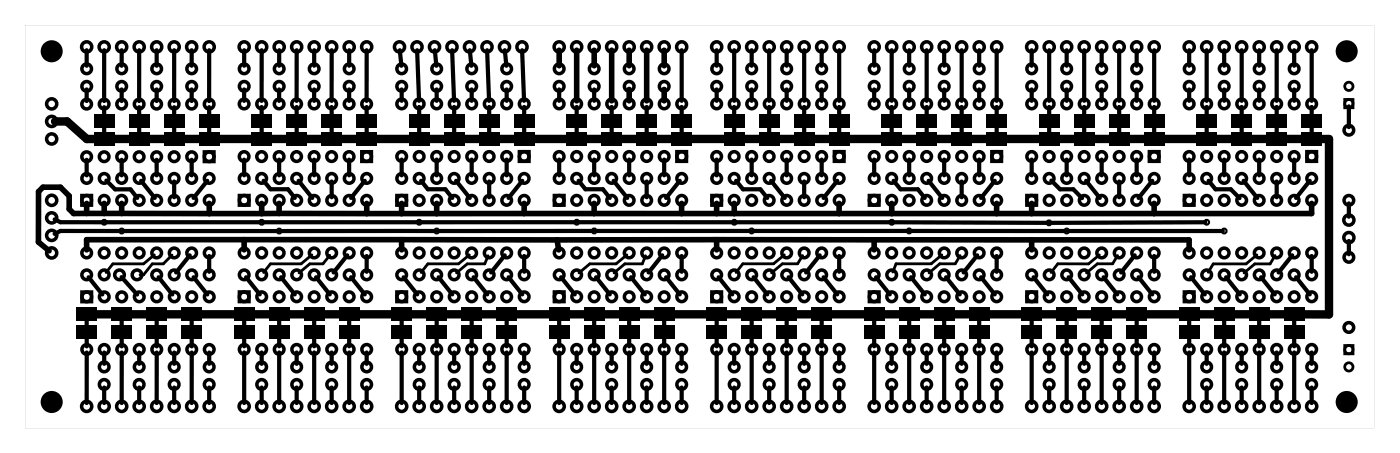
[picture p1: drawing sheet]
<svg xmlns="http://www.w3.org/2000/svg" width="203mm" height="66mm" viewBox="0 0 203 66" stroke-linecap="round" stroke-linejoin="round" font-family="sans-serif">
<g fill="#000">
<path d="M13.6 19.1h3v2h-3zM13.6 16.6h3v2h-3zM18.7 16.6h3v2h-3zM18.7 19.1h3v2h-3zM23.8 16.6h3v2h-3zM23.8 19.1h3v2h-3zM28.9 16.6h3v2h-3zM28.9 19.1h3v2h-3zM36.5 19.1h3v2h-3zM36.5 16.6h3v2h-3zM41.6 16.6h3v2h-3zM41.6 19.1h3v2h-3z"/>
<path d="M46.6 16.6h3v2h-3zM46.6 19.1h3v2h-3zM51.7 16.6h3v2h-3zM51.7 19.1h3v2h-3zM59.3 19.1h3v2h-3zM59.3 16.6h3v2h-3zM64.4 16.6h3v2h-3zM64.4 19.1h3v2h-3zM69.5 16.6h3v2h-3zM69.5 19.1h3v2h-3zM74.6 16.6h3v2h-3zM74.6 19.1h3v2h-3z"/>
<path d="M82.2 19.1h3v2h-3zM82.2 16.6h3v2h-3zM87.3 16.6h3v2h-3zM87.3 19.1h3v2h-3zM92.4 16.6h3v2h-3zM92.4 19.1h3v2h-3zM97.4 16.6h3v2h-3zM97.4 19.1h3v2h-3zM105.1 19.1h3v2h-3zM105.1 16.6h3v2h-3zM110.1 16.6h3v2h-3zM110.1 19.1h3v2h-3z"/>
<path d="M115.2 16.6h3v2h-3zM115.2 19.1h3v2h-3zM120.3 16.6h3v2h-3zM120.3 19.1h3v2h-3zM127.9 19.1h3v2h-3zM127.9 16.6h3v2h-3zM133 16.6h3v2h-3zM133 19.1h3v2h-3zM138.1 16.6h3v2h-3zM138.1 19.1h3v2h-3zM143.2 16.6h3v2h-3zM143.2 19.1h3v2h-3z"/>
<path d="M150.8 19.1h3v2h-3zM150.8 16.6h3v2h-3zM155.9 16.6h3v2h-3zM155.9 19.1h3v2h-3zM160.9 16.6h3v2h-3zM160.9 19.1h3v2h-3zM166 16.6h3v2h-3zM166 19.1h3v2h-3zM173.6 19.1h3v2h-3zM173.6 16.6h3v2h-3zM178.7 16.6h3v2h-3zM178.7 19.1h3v2h-3z"/>
<path d="M183.8 16.6h3v2h-3zM183.8 19.1h3v2h-3zM188.9 16.6h3v2h-3zM188.9 19.1h3v2h-3zM11.1 47.1h3v2h-3zM11.1 44.5h3v2h-3zM16.2 44.5h3v2h-3zM16.2 47.1h3v2h-3zM21.2 47.1h3v2h-3zM21.2 44.5h3v2h-3zM26.3 47.1h3v2h-3zM26.3 44.5h3v2h-3z"/>
<path d="M33.9 47.1h3v2h-3zM33.9 44.5h3v2h-3zM39 44.5h3v2h-3zM39 47.1h3v2h-3zM44.1 47.1h3v2h-3zM44.1 44.5h3v2h-3zM49.2 47.1h3v2h-3zM49.2 44.5h3v2h-3zM56.8 47.1h3v2h-3zM56.8 44.5h3v2h-3zM61.9 44.5h3v2h-3zM61.9 47.1h3v2h-3z"/>
<path d="M67 47.1h3v2h-3zM67 44.5h3v2h-3zM72 47.1h3v2h-3zM72 44.5h3v2h-3zM79.7 44.5h3v2h-3zM79.7 47.1h3v2h-3zM84.7 47.1h3v2h-3zM84.7 44.5h3v2h-3zM89.8 47.1h3v2h-3zM89.8 44.5h3v2h-3zM94.9 47.1h3v2h-3zM94.9 44.5h3v2h-3z"/>
<path d="M102.5 44.5h3v2h-3zM102.5 47.1h3v2h-3zM107.6 47.1h3v2h-3zM107.6 44.5h3v2h-3zM112.7 47.1h3v2h-3zM112.7 44.5h3v2h-3zM117.8 47.1h3v2h-3zM117.8 44.5h3v2h-3zM125.4 44.5h3v2h-3zM125.4 47.1h3v2h-3zM130.5 47.1h3v2h-3zM130.5 44.5h3v2h-3z"/>
<path d="M135.5 47.1h3v2h-3zM135.5 44.5h3v2h-3zM140.6 47.1h3v2h-3zM140.6 44.5h3v2h-3zM148.2 44.5h3v2h-3zM148.2 47.1h3v2h-3zM153.3 47.1h3v2h-3zM153.3 44.5h3v2h-3zM158.4 47.1h3v2h-3zM158.4 44.5h3v2h-3zM163.5 47.1h3v2h-3zM163.5 44.5h3v2h-3z"/>
<path d="M171.1 44.5h3v2h-3zM171.1 47.1h3v2h-3zM176.2 47.1h3v2h-3zM176.2 44.5h3v2h-3zM181.3 47.1h3v2h-3zM181.3 44.5h3v2h-3zM186.3 47.1h3v2h-3zM186.3 44.5h3v2h-3z"/>
<path d="M3.6 3.6v58.4h195.8v-58.4zM3.6 3.6h195.8v58.4h-195.8z"/>
</g>
<g fill="none" stroke="#000" stroke-width=".51">
<path d="M11.9 28.3h1.4v1.4h-1.4zM29.7 22h1.4v1.4h-1.4zM34.7 28.3h1.4v1.4h-1.4zM52.5 22h1.4v1.4h-1.4zM57.6 28.3h1.4v1.4h-1.4zM75.4 22h1.4v1.4h-1.4zM80.5 28.3h1.4v1.4h-1.4zM98.2 22h1.4v1.4h-1.4zM103.3 28.3h1.4v1.4h-1.4zM121.1 22h1.4v1.4h-1.4zM126.2 28.3h1.4v1.4h-1.4zM144 22h1.4v1.4h-1.4z"/>
<path d="M149 28.3h1.4v1.4h-1.4zM166.8 22h1.4v1.4h-1.4zM171.9 28.3h1.4v1.4h-1.4zM189.7 22h1.4v1.4h-1.4zM11.9 42.3h1.4v1.4h-1.4zM34.7 42.3h1.4v1.4h-1.4zM57.6 42.3h1.4v1.4h-1.4zM80.5 42.3h1.4v1.4h-1.4zM103.3 42.3h1.4v1.4h-1.4zM126.2 42.3h1.4v1.4h-1.4zM149 42.3h1.4v1.4h-1.4zM171.9 42.3h1.4v1.4h-1.4z"/>
<circle cx="7.5" cy="15" r=".74"/>
<circle cx="7.5" cy="17.6" r=".74"/>
<circle cx="12.6" cy="15.1" r=".7"/>
<circle cx="12.6" cy="12.5" r=".7"/>
<circle cx="12.6" cy="10" r=".7"/>
<circle cx="12.6" cy="6.8" r=".74"/>
<circle cx="15.1" cy="15.1" r=".7"/>
<circle cx="15.1" cy="6.8" r=".74"/>
<circle cx="17.7" cy="15.1" r=".7"/>
<circle cx="17.7" cy="12.5" r=".7"/>
<circle cx="17.7" cy="10" r=".7"/>
<circle cx="17.7" cy="6.8" r=".74"/>
<circle cx="20.2" cy="15.1" r=".7"/>
<circle cx="20.2" cy="6.8" r=".74"/>
<circle cx="22.7" cy="15.1" r=".7"/>
<circle cx="22.7" cy="12.5" r=".7"/>
<circle cx="22.7" cy="10" r=".7"/>
<circle cx="22.7" cy="6.8" r=".74"/>
<circle cx="25.3" cy="15.1" r=".7"/>
<circle cx="25.3" cy="6.8" r=".74"/>
<circle cx="27.8" cy="15.1" r=".7"/>
<circle cx="27.8" cy="12.5" r=".7"/>
<circle cx="27.8" cy="10" r=".7"/>
<circle cx="27.8" cy="6.8" r=".74"/>
<circle cx="30.4" cy="15.1" r=".7"/>
<circle cx="30.4" cy="6.8" r=".74"/>
<circle cx="35.4" cy="15.1" r=".7"/>
<circle cx="35.4" cy="12.5" r=".7"/>
<circle cx="35.4" cy="10" r=".7"/>
<circle cx="35.4" cy="6.8" r=".74"/>
<circle cx="38" cy="15.1" r=".7"/>
<circle cx="38" cy="6.8" r=".74"/>
<circle cx="40.5" cy="15.1" r=".7"/>
<circle cx="40.5" cy="12.5" r=".7"/>
<circle cx="40.5" cy="10" r=".7"/>
<circle cx="40.5" cy="6.8" r=".74"/>
<circle cx="43.1" cy="15.1" r=".7"/>
<circle cx="43.1" cy="6.8" r=".74"/>
<circle cx="45.6" cy="15.1" r=".7"/>
<circle cx="45.6" cy="12.5" r=".7"/>
<circle cx="45.6" cy="10" r=".7"/>
<circle cx="45.6" cy="6.8" r=".74"/>
<circle cx="48.1" cy="15.1" r=".7"/>
<circle cx="48.1" cy="6.8" r=".74"/>
<circle cx="50.7" cy="15.1" r=".7"/>
<circle cx="50.7" cy="12.5" r=".7"/>
<circle cx="50.7" cy="10" r=".7"/>
<circle cx="50.7" cy="6.8" r=".74"/>
<circle cx="53.2" cy="15.1" r=".7"/>
<circle cx="53.2" cy="6.8" r=".74"/>
<circle cx="58" cy="6.8" r=".74"/>
<circle cx="58.3" cy="15" r=".7"/>
<circle cx="58.3" cy="12.5" r=".7"/>
<circle cx="58.3" cy="10" r=".7"/>
<circle cx="60.5" cy="6.8" r=".74"/>
<circle cx="60.8" cy="15" r=".7"/>
<circle cx="63.1" cy="6.8" r=".74"/>
<circle cx="63.4" cy="15" r=".7"/>
<circle cx="63.4" cy="12.5" r=".7"/>
<circle cx="63.4" cy="10" r=".7"/>
<circle cx="65.6" cy="6.8" r=".74"/>
<circle cx="65.9" cy="15" r=".7"/>
<circle cx="68.1" cy="6.8" r=".74"/>
<circle cx="68.5" cy="15" r=".7"/>
<circle cx="68.5" cy="12.5" r=".7"/>
<circle cx="68.5" cy="10" r=".7"/>
<circle cx="70.7" cy="6.8" r=".74"/>
<circle cx="71" cy="15" r=".7"/>
<circle cx="73.2" cy="6.8" r=".74"/>
<circle cx="73.5" cy="15" r=".7"/>
<circle cx="73.5" cy="12.5" r=".7"/>
<circle cx="73.5" cy="10" r=".7"/>
<circle cx="75.8" cy="6.8" r=".74"/>
<circle cx="76.1" cy="15" r=".7"/>
<circle cx="81.2" cy="15" r=".7"/>
<circle cx="81.2" cy="12.5" r=".7"/>
<circle cx="81.2" cy="10" r=".7"/>
<circle cx="81.2" cy="6.8" r=".74"/>
<circle cx="83.7" cy="15" r=".7"/>
<circle cx="83.7" cy="6.8" r=".74"/>
<circle cx="86.2" cy="15" r=".7"/>
<circle cx="86.2" cy="12.5" r=".7"/>
<circle cx="86.2" cy="10" r=".7"/>
<circle cx="86.2" cy="6.8" r=".74"/>
<circle cx="88.8" cy="15" r=".7"/>
<circle cx="88.8" cy="6.8" r=".74"/>
<circle cx="91.3" cy="15" r=".7"/>
<circle cx="91.3" cy="12.5" r=".7"/>
<circle cx="91.3" cy="10" r=".7"/>
<circle cx="91.3" cy="6.8" r=".74"/>
<circle cx="93.9" cy="15" r=".7"/>
<circle cx="93.9" cy="6.8" r=".74"/>
<circle cx="96.4" cy="15" r=".7"/>
<circle cx="96.4" cy="12.5" r=".7"/>
<circle cx="96.4" cy="10" r=".7"/>
<circle cx="96.4" cy="6.8" r=".74"/>
<circle cx="98.9" cy="15" r=".7"/>
<circle cx="98.9" cy="6.8" r=".74"/>
<circle cx="104" cy="15" r=".7"/>
<circle cx="104" cy="12.5" r=".7"/>
<circle cx="104" cy="10" r=".7"/>
<circle cx="104" cy="6.8" r=".74"/>
<circle cx="106.6" cy="15" r=".7"/>
<circle cx="106.6" cy="6.8" r=".74"/>
<circle cx="109.1" cy="15" r=".7"/>
<circle cx="109.1" cy="12.5" r=".7"/>
<circle cx="109.1" cy="10" r=".7"/>
<circle cx="109.1" cy="6.8" r=".74"/>
<circle cx="111.6" cy="15" r=".7"/>
<circle cx="111.6" cy="6.8" r=".74"/>
<circle cx="114.2" cy="15" r=".7"/>
<circle cx="114.2" cy="12.5" r=".7"/>
<circle cx="114.2" cy="10" r=".7"/>
<circle cx="114.2" cy="6.8" r=".74"/>
<circle cx="116.7" cy="15" r=".7"/>
<circle cx="116.7" cy="6.8" r=".74"/>
<circle cx="119.3" cy="15" r=".7"/>
<circle cx="119.3" cy="12.5" r=".7"/>
<circle cx="119.3" cy="10" r=".7"/>
<circle cx="119.3" cy="6.8" r=".74"/>
<circle cx="121.8" cy="15" r=".7"/>
<circle cx="121.8" cy="6.8" r=".74"/>
<circle cx="126.9" cy="15" r=".7"/>
<circle cx="126.9" cy="12.5" r=".7"/>
<circle cx="126.9" cy="10" r=".7"/>
<circle cx="126.9" cy="6.8" r=".74"/>
<circle cx="129.4" cy="15" r=".7"/>
<circle cx="129.4" cy="6.8" r=".74"/>
<circle cx="132" cy="15" r=".7"/>
<circle cx="132" cy="6.8" r=".74"/>
<circle cx="132" cy="12.5" r=".7"/>
<circle cx="132" cy="10" r=".7"/>
<circle cx="134.5" cy="15" r=".7"/>
<circle cx="134.5" cy="6.8" r=".74"/>
<circle cx="137" cy="15" r=".7"/>
<circle cx="137" cy="6.8" r=".74"/>
<circle cx="137" cy="12.5" r=".7"/>
<circle cx="137" cy="10" r=".7"/>
<circle cx="139.6" cy="15" r=".7"/>
<circle cx="139.6" cy="6.8" r=".74"/>
<circle cx="142.1" cy="15" r=".7"/>
<circle cx="142.1" cy="12.5" r=".7"/>
<circle cx="142.1" cy="10" r=".7"/>
<circle cx="142.1" cy="6.8" r=".74"/>
<circle cx="144.7" cy="15" r=".7"/>
<circle cx="144.7" cy="6.8" r=".74"/>
<circle cx="149.7" cy="15" r=".7"/>
<circle cx="149.7" cy="12.5" r=".7"/>
<circle cx="149.7" cy="10" r=".7"/>
<circle cx="149.7" cy="6.8" r=".74"/>
<circle cx="152.3" cy="15" r=".7"/>
<circle cx="152.3" cy="6.8" r=".74"/>
<circle cx="154.8" cy="15" r=".7"/>
<circle cx="154.8" cy="12.5" r=".7"/>
<circle cx="154.8" cy="10" r=".7"/>
<circle cx="154.8" cy="6.8" r=".74"/>
<circle cx="157.4" cy="15" r=".7"/>
<circle cx="157.4" cy="6.8" r=".74"/>
<circle cx="159.9" cy="15" r=".7"/>
<circle cx="159.9" cy="12.5" r=".7"/>
<circle cx="159.9" cy="10" r=".7"/>
<circle cx="159.9" cy="6.8" r=".74"/>
<circle cx="162.4" cy="15" r=".7"/>
<circle cx="162.4" cy="6.8" r=".74"/>
<circle cx="165" cy="15" r=".7"/>
<circle cx="165" cy="12.5" r=".7"/>
<circle cx="165" cy="10" r=".7"/>
<circle cx="165" cy="6.8" r=".74"/>
<circle cx="167.5" cy="15" r=".7"/>
<circle cx="167.5" cy="6.8" r=".74"/>
<circle cx="172.6" cy="15" r=".7"/>
<circle cx="172.6" cy="12.5" r=".7"/>
<circle cx="172.6" cy="10" r=".7"/>
<circle cx="172.6" cy="6.8" r=".74"/>
<circle cx="175.1" cy="15" r=".7"/>
<circle cx="175.1" cy="6.8" r=".74"/>
<circle cx="177.7" cy="15" r=".7"/>
<circle cx="177.7" cy="12.5" r=".7"/>
<circle cx="177.7" cy="10" r=".7"/>
<circle cx="177.7" cy="6.8" r=".74"/>
<circle cx="180.2" cy="15" r=".7"/>
<circle cx="180.2" cy="6.8" r=".74"/>
<circle cx="182.8" cy="15" r=".7"/>
<circle cx="182.8" cy="6.8" r=".74"/>
<circle cx="182.8" cy="12.5" r=".7"/>
<circle cx="182.8" cy="10" r=".7"/>
<circle cx="185.3" cy="15" r=".7"/>
<circle cx="185.3" cy="6.8" r=".74"/>
<circle cx="187.8" cy="15" r=".7"/>
<circle cx="187.8" cy="6.8" r=".74"/>
<circle cx="187.8" cy="12.5" r=".7"/>
<circle cx="187.8" cy="10" r=".7"/>
<circle cx="190.4" cy="15" r=".7"/>
<circle cx="190.4" cy="6.8" r=".74"/>
<circle cx="195.8" cy="18.9" r=".7"/>
<circle cx="7.5" cy="34.1" r=".74"/>
<circle cx="7.5" cy="36.6" r=".74"/>
<circle cx="7.5" cy="29" r=".74"/>
<circle cx="7.5" cy="31.6" r=".74"/>
<circle cx="7.5" cy="20.1" r=".74"/>
<circle cx="12.6" cy="22.7" r=".7"/>
<circle cx="12.6" cy="25.8" r=".7"/>
<circle cx="12.6" cy="39.8" r=".7"/>
<circle cx="12.6" cy="36.6" r=".7"/>
<circle cx="12.6" cy="29" r=".7"/>
<circle cx="15.1" cy="22.7" r=".7"/>
<circle cx="15.1" cy="25.8" r=".7"/>
<circle cx="15.1" cy="39.8" r=".7"/>
<circle cx="15.1" cy="36.6" r=".7"/>
<circle cx="15.1" cy="29" r=".7"/>
<circle cx="17.3" cy="39.8" r=".7"/>
<circle cx="17.7" cy="22.7" r=".7"/>
<circle cx="17.7" cy="25.8" r=".7"/>
<circle cx="17.7" cy="36.6" r=".7"/>
<circle cx="17.7" cy="29" r=".7"/>
<circle cx="19.9" cy="39.8" r=".7"/>
<circle cx="20.2" cy="22.7" r=".7"/>
<circle cx="20.2" cy="25.8" r=".7"/>
<circle cx="20.2" cy="36.6" r=".7"/>
<circle cx="20.2" cy="29" r=".7"/>
<circle cx="22.7" cy="22.7" r=".7"/>
<circle cx="22.7" cy="39.8" r=".7"/>
<circle cx="22.7" cy="25.8" r=".7"/>
<circle cx="22.7" cy="36.6" r=".7"/>
<circle cx="22.7" cy="29" r=".7"/>
<circle cx="25.3" cy="22.7" r=".7"/>
<circle cx="25.3" cy="39.8" r=".7"/>
<circle cx="25.3" cy="25.8" r=".7"/>
<circle cx="25.3" cy="36.6" r=".7"/>
<circle cx="25.3" cy="29" r=".7"/>
<circle cx="27.8" cy="22.7" r=".7"/>
<circle cx="27.8" cy="25.8" r=".7"/>
<circle cx="27.8" cy="39.8" r=".7"/>
<circle cx="27.8" cy="36.6" r=".7"/>
<circle cx="27.8" cy="29" r=".7"/>
<circle cx="30.4" cy="22.7" r=".7"/>
<circle cx="30.4" cy="25.8" r=".7"/>
<circle cx="30.4" cy="39.8" r=".7"/>
<circle cx="30.4" cy="36.6" r=".7"/>
<circle cx="30.4" cy="29" r=".7"/>
<circle cx="35.4" cy="22.7" r=".7"/>
<circle cx="35.4" cy="39.8" r=".7"/>
<circle cx="35.4" cy="25.8" r=".7"/>
<circle cx="35.4" cy="36.6" r=".7"/>
<circle cx="35.4" cy="29" r=".7"/>
<circle cx="38" cy="22.7" r=".7"/>
<circle cx="38" cy="39.8" r=".7"/>
<circle cx="38" cy="25.8" r=".7"/>
<circle cx="38" cy="36.6" r=".7"/>
<circle cx="38" cy="29" r=".7"/>
<circle cx="40.5" cy="22.7" r=".7"/>
<circle cx="40.5" cy="25.8" r=".7"/>
<circle cx="40.5" cy="39.8" r=".7"/>
<circle cx="40.5" cy="36.6" r=".7"/>
<circle cx="40.5" cy="29" r=".7"/>
<circle cx="43.1" cy="22.7" r=".7"/>
<circle cx="43.1" cy="25.8" r=".7"/>
<circle cx="43.1" cy="39.8" r=".7"/>
<circle cx="43.1" cy="36.6" r=".7"/>
<circle cx="43.1" cy="29" r=".7"/>
<circle cx="45.6" cy="22.7" r=".7"/>
<circle cx="45.6" cy="39.8" r=".7"/>
<circle cx="45.6" cy="25.8" r=".7"/>
<circle cx="45.6" cy="36.6" r=".7"/>
<circle cx="45.6" cy="29" r=".7"/>
<circle cx="48.1" cy="22.7" r=".7"/>
<circle cx="48.1" cy="39.8" r=".7"/>
<circle cx="48.1" cy="25.8" r=".7"/>
<circle cx="48.1" cy="36.6" r=".7"/>
<circle cx="48.1" cy="29" r=".7"/>
<circle cx="50.7" cy="22.7" r=".7"/>
<circle cx="50.7" cy="25.8" r=".7"/>
<circle cx="50.7" cy="39.8" r=".7"/>
<circle cx="50.7" cy="36.6" r=".7"/>
<circle cx="50.7" cy="29" r=".7"/>
<circle cx="53.2" cy="22.7" r=".7"/>
<circle cx="53.2" cy="25.8" r=".7"/>
<circle cx="53.2" cy="39.8" r=".7"/>
<circle cx="53.2" cy="36.6" r=".7"/>
<circle cx="53.2" cy="29" r=".7"/>
<circle cx="58.3" cy="22.7" r=".7"/>
<circle cx="58.3" cy="25.8" r=".7"/>
<circle cx="58.3" cy="39.8" r=".7"/>
<circle cx="58.3" cy="36.6" r=".7"/>
<circle cx="58.3" cy="29" r=".7"/>
<circle cx="60.8" cy="22.7" r=".7"/>
<circle cx="60.8" cy="25.8" r=".7"/>
<circle cx="60.8" cy="39.8" r=".7"/>
<circle cx="60.8" cy="36.6" r=".7"/>
<circle cx="60.8" cy="29" r=".7"/>
<circle cx="63.4" cy="22.7" r=".7"/>
<circle cx="63.4" cy="25.8" r=".7"/>
<circle cx="63.4" cy="39.8" r=".7"/>
<circle cx="63.4" cy="36.6" r=".7"/>
<circle cx="63.4" cy="29" r=".7"/>
<circle cx="65.9" cy="22.7" r=".7"/>
<circle cx="65.9" cy="25.8" r=".7"/>
<circle cx="65.9" cy="39.8" r=".7"/>
<circle cx="65.9" cy="36.6" r=".7"/>
<circle cx="65.9" cy="29" r=".7"/>
<circle cx="68.5" cy="22.7" r=".7"/>
<circle cx="68.5" cy="39.8" r=".7"/>
<circle cx="68.5" cy="25.8" r=".7"/>
<circle cx="68.5" cy="36.6" r=".7"/>
<circle cx="68.5" cy="29" r=".7"/>
<circle cx="71" cy="22.7" r=".7"/>
<circle cx="71" cy="39.8" r=".7"/>
<circle cx="71" cy="25.8" r=".7"/>
<circle cx="71" cy="36.6" r=".7"/>
<circle cx="71" cy="29" r=".7"/>
<circle cx="73.5" cy="22.7" r=".7"/>
<circle cx="73.5" cy="25.8" r=".7"/>
<circle cx="73.5" cy="39.8" r=".7"/>
<circle cx="73.5" cy="36.6" r=".7"/>
<circle cx="73.5" cy="29" r=".7"/>
<circle cx="76.1" cy="22.7" r=".7"/>
<circle cx="76.1" cy="25.8" r=".7"/>
<circle cx="76.1" cy="39.8" r=".7"/>
<circle cx="76.1" cy="36.6" r=".7"/>
<circle cx="76.1" cy="29" r=".7"/>
<circle cx="81.2" cy="22.7" r=".7"/>
<circle cx="81.2" cy="39.8" r=".7"/>
<circle cx="81.2" cy="25.8" r=".7"/>
<circle cx="81.2" cy="36.6" r=".7"/>
<circle cx="81.2" cy="29" r=".7"/>
<circle cx="83.7" cy="22.7" r=".7"/>
<circle cx="83.7" cy="39.8" r=".7"/>
<circle cx="83.7" cy="25.8" r=".7"/>
<circle cx="83.7" cy="36.6" r=".7"/>
<circle cx="83.7" cy="29" r=".7"/>
<circle cx="86.2" cy="22.7" r=".7"/>
<circle cx="86.2" cy="25.8" r=".7"/>
<circle cx="86.2" cy="39.8" r=".7"/>
<circle cx="86.2" cy="36.6" r=".7"/>
<circle cx="86.2" cy="29" r=".7"/>
<circle cx="88.8" cy="22.7" r=".7"/>
<circle cx="88.8" cy="25.8" r=".7"/>
<circle cx="88.8" cy="39.8" r=".7"/>
<circle cx="88.8" cy="36.6" r=".7"/>
<circle cx="88.8" cy="29" r=".7"/>
<circle cx="91.3" cy="22.7" r=".7"/>
<circle cx="91.3" cy="25.8" r=".7"/>
<circle cx="91.3" cy="39.8" r=".7"/>
<circle cx="91.3" cy="36.6" r=".7"/>
<circle cx="91.3" cy="29" r=".7"/>
<circle cx="93.9" cy="22.7" r=".7"/>
<circle cx="93.9" cy="25.8" r=".7"/>
<circle cx="93.9" cy="39.8" r=".7"/>
<circle cx="93.9" cy="36.6" r=".7"/>
<circle cx="93.9" cy="29" r=".7"/>
<circle cx="96.4" cy="22.7" r=".7"/>
<circle cx="96.4" cy="25.8" r=".7"/>
<circle cx="96.4" cy="39.8" r=".7"/>
<circle cx="96.4" cy="36.6" r=".7"/>
<circle cx="96.4" cy="29" r=".7"/>
<circle cx="98.9" cy="22.7" r=".7"/>
<circle cx="98.9" cy="25.8" r=".7"/>
<circle cx="98.9" cy="39.8" r=".7"/>
<circle cx="98.9" cy="36.6" r=".7"/>
<circle cx="98.9" cy="29" r=".7"/>
<circle cx="104" cy="22.7" r=".7"/>
<circle cx="104" cy="25.8" r=".7"/>
<circle cx="104" cy="39.8" r=".7"/>
<circle cx="104" cy="36.6" r=".7"/>
<circle cx="104" cy="29" r=".7"/>
<circle cx="106.6" cy="22.7" r=".7"/>
<circle cx="106.6" cy="25.8" r=".7"/>
<circle cx="106.6" cy="39.8" r=".7"/>
<circle cx="106.6" cy="36.6" r=".7"/>
<circle cx="106.6" cy="29" r=".7"/>
<circle cx="109.1" cy="22.7" r=".7"/>
<circle cx="109.1" cy="25.8" r=".7"/>
<circle cx="109.1" cy="39.8" r=".7"/>
<circle cx="109.1" cy="36.6" r=".7"/>
<circle cx="109.1" cy="29" r=".7"/>
<circle cx="111.6" cy="22.7" r=".7"/>
<circle cx="111.6" cy="25.8" r=".7"/>
<circle cx="111.6" cy="39.8" r=".7"/>
<circle cx="111.6" cy="36.6" r=".7"/>
<circle cx="111.6" cy="29" r=".7"/>
<circle cx="114.2" cy="22.7" r=".7"/>
<circle cx="114.2" cy="25.8" r=".7"/>
<circle cx="114.2" cy="39.8" r=".7"/>
<circle cx="114.2" cy="36.6" r=".7"/>
<circle cx="114.2" cy="29" r=".7"/>
<circle cx="116.7" cy="22.7" r=".7"/>
<circle cx="116.7" cy="25.8" r=".7"/>
<circle cx="116.7" cy="39.8" r=".7"/>
<circle cx="116.7" cy="36.6" r=".7"/>
<circle cx="116.7" cy="29" r=".7"/>
<circle cx="119.3" cy="22.7" r=".7"/>
<circle cx="119.3" cy="25.8" r=".7"/>
<circle cx="119.3" cy="39.8" r=".7"/>
<circle cx="119.3" cy="36.6" r=".7"/>
<circle cx="119.3" cy="29" r=".7"/>
<circle cx="121.8" cy="22.7" r=".7"/>
<circle cx="121.8" cy="25.8" r=".7"/>
<circle cx="121.8" cy="39.8" r=".7"/>
<circle cx="121.8" cy="36.6" r=".7"/>
<circle cx="121.8" cy="29" r=".7"/>
<circle cx="126.9" cy="22.7" r=".7"/>
<circle cx="126.9" cy="25.8" r=".7"/>
<circle cx="126.9" cy="39.8" r=".7"/>
<circle cx="126.9" cy="36.6" r=".7"/>
<circle cx="126.9" cy="29" r=".7"/>
<circle cx="129.4" cy="22.7" r=".7"/>
<circle cx="129.4" cy="25.8" r=".7"/>
<circle cx="129.4" cy="39.8" r=".7"/>
<circle cx="129.4" cy="36.6" r=".7"/>
<circle cx="129.4" cy="29" r=".7"/>
<circle cx="132" cy="22.7" r=".7"/>
<circle cx="132" cy="25.8" r=".7"/>
<circle cx="132" cy="39.8" r=".7"/>
<circle cx="132" cy="36.6" r=".7"/>
<circle cx="132" cy="29" r=".7"/>
<circle cx="134.5" cy="22.7" r=".7"/>
<circle cx="134.5" cy="25.8" r=".7"/>
<circle cx="134.5" cy="39.8" r=".7"/>
<circle cx="134.5" cy="36.6" r=".7"/>
<circle cx="134.5" cy="29" r=".7"/>
<circle cx="137" cy="22.7" r=".7"/>
<circle cx="137" cy="39.8" r=".7"/>
<circle cx="137" cy="25.8" r=".7"/>
<circle cx="137" cy="36.6" r=".7"/>
<circle cx="137" cy="29" r=".7"/>
<circle cx="139.6" cy="22.7" r=".7"/>
<circle cx="139.6" cy="39.8" r=".7"/>
<circle cx="139.6" cy="25.8" r=".7"/>
<circle cx="139.6" cy="36.6" r=".7"/>
<circle cx="139.6" cy="29" r=".7"/>
<circle cx="142.1" cy="22.7" r=".7"/>
<circle cx="142.1" cy="25.8" r=".7"/>
<circle cx="142.1" cy="39.8" r=".7"/>
<circle cx="142.1" cy="36.6" r=".7"/>
<circle cx="142.1" cy="29" r=".7"/>
<circle cx="144.7" cy="22.7" r=".7"/>
<circle cx="144.7" cy="25.8" r=".7"/>
<circle cx="144.7" cy="39.8" r=".7"/>
<circle cx="144.7" cy="36.6" r=".7"/>
<circle cx="144.7" cy="29" r=".7"/>
<circle cx="149.7" cy="22.7" r=".7"/>
<circle cx="149.7" cy="39.8" r=".7"/>
<circle cx="149.7" cy="25.8" r=".7"/>
<circle cx="149.7" cy="36.6" r=".7"/>
<circle cx="149.7" cy="29" r=".7"/>
<circle cx="152.3" cy="22.7" r=".7"/>
<circle cx="152.3" cy="39.8" r=".7"/>
<circle cx="152.3" cy="25.8" r=".7"/>
<circle cx="152.3" cy="36.6" r=".7"/>
<circle cx="152.3" cy="29" r=".7"/>
<circle cx="154.8" cy="22.7" r=".7"/>
<circle cx="154.8" cy="25.8" r=".7"/>
<circle cx="154.8" cy="39.8" r=".7"/>
<circle cx="154.8" cy="36.6" r=".7"/>
<circle cx="154.8" cy="29" r=".7"/>
<circle cx="157.4" cy="22.7" r=".7"/>
<circle cx="157.4" cy="25.8" r=".7"/>
<circle cx="157.4" cy="39.8" r=".7"/>
<circle cx="157.4" cy="36.6" r=".7"/>
<circle cx="157.4" cy="29" r=".7"/>
<circle cx="159.9" cy="22.7" r=".7"/>
<circle cx="159.9" cy="25.8" r=".7"/>
<circle cx="159.9" cy="39.8" r=".7"/>
<circle cx="159.9" cy="36.6" r=".7"/>
<circle cx="159.9" cy="29" r=".7"/>
<circle cx="162.4" cy="22.7" r=".7"/>
<circle cx="162.4" cy="25.8" r=".7"/>
<circle cx="162.4" cy="39.8" r=".7"/>
<circle cx="162.4" cy="36.6" r=".7"/>
<circle cx="162.4" cy="29" r=".7"/>
<circle cx="165" cy="22.7" r=".7"/>
<circle cx="165" cy="25.8" r=".7"/>
<circle cx="165" cy="39.8" r=".7"/>
<circle cx="165" cy="36.6" r=".7"/>
<circle cx="165" cy="29" r=".7"/>
<circle cx="167.5" cy="22.7" r=".7"/>
<circle cx="167.5" cy="25.8" r=".7"/>
<circle cx="167.5" cy="39.8" r=".7"/>
<circle cx="167.5" cy="36.6" r=".7"/>
<circle cx="167.5" cy="29" r=".7"/>
<circle cx="172.6" cy="22.7" r=".7"/>
<circle cx="172.6" cy="39.8" r=".7"/>
<circle cx="172.6" cy="25.8" r=".7"/>
<circle cx="172.6" cy="36.6" r=".7"/>
<circle cx="172.6" cy="29" r=".7"/>
<circle cx="175.1" cy="22.7" r=".7"/>
<circle cx="175.1" cy="39.8" r=".7"/>
<circle cx="175.1" cy="25.8" r=".7"/>
<circle cx="175.1" cy="36.6" r=".7"/>
<circle cx="175.1" cy="29" r=".7"/>
<circle cx="177.7" cy="22.7" r=".7"/>
<circle cx="177.7" cy="25.8" r=".7"/>
<circle cx="177.7" cy="36.6" r=".7"/>
<circle cx="177.7" cy="29" r=".7"/>
<circle cx="177.7" cy="39.8" r=".7"/>
<circle cx="180.2" cy="22.7" r=".7"/>
<circle cx="180.2" cy="25.8" r=".7"/>
<circle cx="180.2" cy="36.6" r=".7"/>
<circle cx="180.2" cy="29" r=".7"/>
<circle cx="180.2" cy="39.8" r=".7"/>
<circle cx="182.8" cy="22.7" r=".7"/>
<circle cx="182.8" cy="36.6" r=".7"/>
<circle cx="182.8" cy="29" r=".7"/>
<circle cx="182.8" cy="25.8" r=".7"/>
<circle cx="182.8" cy="39.8" r=".7"/>
<circle cx="185.3" cy="22.7" r=".7"/>
<circle cx="185.3" cy="36.6" r=".7"/>
<circle cx="185.3" cy="29" r=".7"/>
<circle cx="185.3" cy="25.8" r=".7"/>
<circle cx="185.3" cy="39.8" r=".7"/>
<circle cx="187.8" cy="22.7" r=".7"/>
<circle cx="187.8" cy="25.8" r=".7"/>
<circle cx="187.8" cy="36.6" r=".7"/>
<circle cx="187.8" cy="29" r=".7"/>
<circle cx="187.8" cy="39.8" r=".7"/>
<circle cx="190.4" cy="22.7" r=".7"/>
<circle cx="190.4" cy="25.8" r=".7"/>
<circle cx="190.4" cy="36.6" r=".7"/>
<circle cx="190.4" cy="29" r=".7"/>
<circle cx="190.4" cy="39.8" r=".7"/>
<circle cx="195.8" cy="29" r=".7"/>
<circle cx="195.8" cy="31.9" r=".74"/>
<circle cx="195.8" cy="34.4" r=".74"/>
<circle cx="195.8" cy="37.3" r=".7"/>
<circle cx="12.6" cy="58.9" r=".74"/>
<circle cx="12.6" cy="50.6" r=".7"/>
<circle cx="12.6" cy="43" r=".7"/>
<circle cx="15.1" cy="58.9" r=".74"/>
<circle cx="15.1" cy="55.7" r=".7"/>
<circle cx="15.1" cy="53.1" r=".7"/>
<circle cx="15.1" cy="50.6" r=".7"/>
<circle cx="15.1" cy="43" r=".7"/>
<circle cx="17.7" cy="58.9" r=".74"/>
<circle cx="17.7" cy="50.6" r=".7"/>
<circle cx="17.7" cy="43" r=".7"/>
<circle cx="20.2" cy="58.9" r=".74"/>
<circle cx="20.2" cy="55.7" r=".7"/>
<circle cx="20.2" cy="53.1" r=".7"/>
<circle cx="20.2" cy="50.6" r=".7"/>
<circle cx="20.2" cy="43" r=".7"/>
<circle cx="22.7" cy="58.9" r=".74"/>
<circle cx="22.8" cy="50.6" r=".7"/>
<circle cx="22.8" cy="43" r=".7"/>
<circle cx="25.3" cy="58.9" r=".74"/>
<circle cx="25.3" cy="55.7" r=".7"/>
<circle cx="25.3" cy="53.1" r=".7"/>
<circle cx="25.3" cy="50.6" r=".7"/>
<circle cx="25.3" cy="43" r=".7"/>
<circle cx="27.8" cy="58.9" r=".74"/>
<circle cx="27.8" cy="50.6" r=".7"/>
<circle cx="27.8" cy="43" r=".7"/>
<circle cx="30.4" cy="58.9" r=".74"/>
<circle cx="30.4" cy="55.7" r=".7"/>
<circle cx="30.4" cy="53.1" r=".7"/>
<circle cx="30.4" cy="50.6" r=".7"/>
<circle cx="30.4" cy="43" r=".7"/>
<circle cx="35.4" cy="58.9" r=".74"/>
<circle cx="35.4" cy="50.6" r=".7"/>
<circle cx="35.4" cy="43" r=".7"/>
<circle cx="38" cy="58.9" r=".74"/>
<circle cx="38" cy="55.7" r=".7"/>
<circle cx="38" cy="53.1" r=".7"/>
<circle cx="38" cy="50.6" r=".7"/>
<circle cx="38" cy="43" r=".7"/>
<circle cx="40.5" cy="58.9" r=".74"/>
<circle cx="40.5" cy="50.6" r=".7"/>
<circle cx="40.5" cy="43" r=".7"/>
<circle cx="43.1" cy="58.9" r=".74"/>
<circle cx="43.1" cy="55.7" r=".7"/>
<circle cx="43.1" cy="53.1" r=".7"/>
<circle cx="43.1" cy="50.6" r=".7"/>
<circle cx="43.1" cy="43" r=".7"/>
<circle cx="45.6" cy="58.9" r=".74"/>
<circle cx="45.6" cy="50.6" r=".7"/>
<circle cx="45.6" cy="43" r=".7"/>
<circle cx="48.1" cy="58.9" r=".74"/>
<circle cx="48.1" cy="55.7" r=".7"/>
<circle cx="48.1" cy="53.1" r=".7"/>
<circle cx="48.1" cy="50.6" r=".7"/>
<circle cx="48.1" cy="43" r=".7"/>
<circle cx="50.7" cy="58.9" r=".74"/>
<circle cx="50.7" cy="50.6" r=".7"/>
<circle cx="50.7" cy="43" r=".7"/>
<circle cx="53.2" cy="58.9" r=".74"/>
<circle cx="53.2" cy="55.7" r=".7"/>
<circle cx="53.2" cy="53.1" r=".7"/>
<circle cx="53.2" cy="50.6" r=".7"/>
<circle cx="53.2" cy="43" r=".7"/>
<circle cx="58.3" cy="58.9" r=".74"/>
<circle cx="58.3" cy="50.6" r=".7"/>
<circle cx="58.3" cy="43" r=".7"/>
<circle cx="60.8" cy="58.9" r=".74"/>
<circle cx="60.8" cy="55.7" r=".7"/>
<circle cx="60.8" cy="53.1" r=".7"/>
<circle cx="60.8" cy="50.6" r=".7"/>
<circle cx="60.8" cy="43" r=".7"/>
<circle cx="63.4" cy="58.9" r=".74"/>
<circle cx="63.4" cy="50.6" r=".7"/>
<circle cx="63.4" cy="43" r=".7"/>
<circle cx="65.9" cy="58.9" r=".74"/>
<circle cx="65.9" cy="55.7" r=".7"/>
<circle cx="65.9" cy="53.1" r=".7"/>
<circle cx="65.9" cy="50.6" r=".7"/>
<circle cx="65.9" cy="43" r=".7"/>
<circle cx="68.5" cy="58.9" r=".74"/>
<circle cx="68.5" cy="50.6" r=".7"/>
<circle cx="68.5" cy="43" r=".7"/>
<circle cx="71" cy="58.9" r=".74"/>
<circle cx="71" cy="55.7" r=".7"/>
<circle cx="71" cy="53.1" r=".7"/>
<circle cx="71" cy="50.6" r=".7"/>
<circle cx="71" cy="43" r=".7"/>
<circle cx="73.5" cy="58.9" r=".74"/>
<circle cx="73.5" cy="50.6" r=".7"/>
<circle cx="73.5" cy="43" r=".7"/>
<circle cx="76.1" cy="58.9" r=".74"/>
<circle cx="76.1" cy="55.7" r=".7"/>
<circle cx="76.1" cy="53.1" r=".7"/>
<circle cx="76.1" cy="50.6" r=".7"/>
<circle cx="76.1" cy="43" r=".7"/>
<circle cx="81.2" cy="58.9" r=".74"/>
<circle cx="81.2" cy="50.6" r=".7"/>
<circle cx="81.2" cy="43" r=".7"/>
<circle cx="83.7" cy="58.9" r=".74"/>
<circle cx="83.7" cy="55.7" r=".7"/>
<circle cx="83.7" cy="53.1" r=".7"/>
<circle cx="83.7" cy="50.6" r=".7"/>
<circle cx="83.7" cy="43" r=".7"/>
<circle cx="86.2" cy="58.9" r=".74"/>
<circle cx="86.2" cy="50.6" r=".7"/>
<circle cx="86.2" cy="43" r=".7"/>
<circle cx="88.8" cy="58.9" r=".74"/>
<circle cx="88.8" cy="55.7" r=".7"/>
<circle cx="88.8" cy="53.1" r=".7"/>
<circle cx="88.8" cy="50.6" r=".7"/>
<circle cx="88.8" cy="43" r=".7"/>
<circle cx="91.3" cy="58.9" r=".74"/>
<circle cx="91.3" cy="50.6" r=".7"/>
<circle cx="91.3" cy="43" r=".7"/>
<circle cx="93.9" cy="58.9" r=".74"/>
<circle cx="93.9" cy="55.7" r=".7"/>
<circle cx="93.9" cy="53.1" r=".7"/>
<circle cx="93.9" cy="50.6" r=".7"/>
<circle cx="93.9" cy="43" r=".7"/>
<circle cx="96.4" cy="58.9" r=".74"/>
<circle cx="96.4" cy="50.6" r=".7"/>
<circle cx="96.4" cy="43" r=".7"/>
<circle cx="98.9" cy="58.9" r=".74"/>
<circle cx="98.9" cy="55.7" r=".7"/>
<circle cx="98.9" cy="53.1" r=".7"/>
<circle cx="98.9" cy="50.6" r=".7"/>
<circle cx="98.9" cy="43" r=".7"/>
<circle cx="104" cy="58.9" r=".74"/>
<circle cx="104" cy="50.6" r=".7"/>
<circle cx="104" cy="43" r=".7"/>
<circle cx="106.6" cy="58.9" r=".74"/>
<circle cx="106.6" cy="55.7" r=".7"/>
<circle cx="106.6" cy="53.1" r=".7"/>
<circle cx="106.6" cy="50.6" r=".7"/>
<circle cx="106.6" cy="43" r=".7"/>
<circle cx="109.1" cy="58.9" r=".74"/>
<circle cx="109.1" cy="50.6" r=".7"/>
<circle cx="109.1" cy="43" r=".7"/>
<circle cx="111.6" cy="58.9" r=".74"/>
<circle cx="111.6" cy="55.7" r=".7"/>
<circle cx="111.6" cy="53.1" r=".7"/>
<circle cx="111.6" cy="50.6" r=".7"/>
<circle cx="111.6" cy="43" r=".7"/>
<circle cx="114.2" cy="58.9" r=".74"/>
<circle cx="114.2" cy="50.6" r=".7"/>
<circle cx="114.2" cy="43" r=".7"/>
<circle cx="116.7" cy="58.9" r=".74"/>
<circle cx="116.7" cy="55.7" r=".7"/>
<circle cx="116.7" cy="53.1" r=".7"/>
<circle cx="116.7" cy="50.6" r=".7"/>
<circle cx="116.7" cy="43" r=".7"/>
<circle cx="119.3" cy="58.9" r=".74"/>
<circle cx="119.3" cy="50.6" r=".7"/>
<circle cx="119.3" cy="43" r=".7"/>
<circle cx="121.8" cy="58.9" r=".74"/>
<circle cx="121.8" cy="55.7" r=".7"/>
<circle cx="121.8" cy="53.1" r=".7"/>
<circle cx="121.8" cy="50.6" r=".7"/>
<circle cx="121.8" cy="43" r=".7"/>
<circle cx="126.9" cy="58.9" r=".74"/>
<circle cx="126.9" cy="50.6" r=".7"/>
<circle cx="126.9" cy="43" r=".7"/>
<circle cx="129.4" cy="58.9" r=".74"/>
<circle cx="129.4" cy="55.7" r=".7"/>
<circle cx="129.4" cy="53.1" r=".7"/>
<circle cx="129.4" cy="50.6" r=".7"/>
<circle cx="129.4" cy="43" r=".7"/>
<circle cx="132" cy="58.9" r=".74"/>
<circle cx="132" cy="50.6" r=".7"/>
<circle cx="132" cy="43" r=".7"/>
<circle cx="134.5" cy="58.9" r=".74"/>
<circle cx="134.5" cy="50.6" r=".7"/>
<circle cx="134.5" cy="43" r=".7"/>
<circle cx="134.5" cy="55.7" r=".7"/>
<circle cx="134.5" cy="53.1" r=".7"/>
<circle cx="137" cy="58.9" r=".74"/>
<circle cx="137" cy="50.6" r=".7"/>
<circle cx="137" cy="43" r=".7"/>
<circle cx="139.6" cy="58.9" r=".74"/>
<circle cx="139.6" cy="50.6" r=".7"/>
<circle cx="139.6" cy="43" r=".7"/>
<circle cx="139.6" cy="55.7" r=".7"/>
<circle cx="139.6" cy="53.1" r=".7"/>
<circle cx="142.1" cy="58.9" r=".74"/>
<circle cx="142.1" cy="50.6" r=".7"/>
<circle cx="142.1" cy="43" r=".7"/>
<circle cx="144.7" cy="58.9" r=".74"/>
<circle cx="144.7" cy="50.6" r=".7"/>
<circle cx="144.7" cy="43" r=".7"/>
<circle cx="144.7" cy="55.7" r=".7"/>
<circle cx="144.7" cy="53.1" r=".7"/>
<circle cx="149.7" cy="58.9" r=".74"/>
<circle cx="149.7" cy="50.6" r=".7"/>
<circle cx="149.7" cy="43" r=".7"/>
<circle cx="152.3" cy="58.9" r=".74"/>
<circle cx="152.3" cy="50.6" r=".7"/>
<circle cx="152.3" cy="43" r=".7"/>
<circle cx="152.3" cy="55.7" r=".7"/>
<circle cx="152.3" cy="53.1" r=".7"/>
<circle cx="154.8" cy="58.9" r=".74"/>
<circle cx="154.8" cy="50.6" r=".7"/>
<circle cx="154.8" cy="43" r=".7"/>
<circle cx="157.4" cy="58.9" r=".74"/>
<circle cx="157.4" cy="50.6" r=".7"/>
<circle cx="157.4" cy="43" r=".7"/>
<circle cx="157.4" cy="55.7" r=".7"/>
<circle cx="157.4" cy="53.1" r=".7"/>
<circle cx="159.9" cy="58.9" r=".74"/>
<circle cx="159.9" cy="50.6" r=".7"/>
<circle cx="159.9" cy="43" r=".7"/>
<circle cx="162.4" cy="58.9" r=".74"/>
<circle cx="162.4" cy="55.7" r=".7"/>
<circle cx="162.4" cy="53.1" r=".7"/>
<circle cx="162.4" cy="50.6" r=".7"/>
<circle cx="162.4" cy="43" r=".7"/>
<circle cx="165" cy="58.9" r=".74"/>
<circle cx="165" cy="50.6" r=".7"/>
<circle cx="165" cy="43" r=".7"/>
<circle cx="167.5" cy="58.9" r=".74"/>
<circle cx="167.5" cy="55.7" r=".7"/>
<circle cx="167.5" cy="53.1" r=".7"/>
<circle cx="167.5" cy="50.6" r=".7"/>
<circle cx="167.5" cy="43" r=".7"/>
<circle cx="172.6" cy="58.9" r=".74"/>
<circle cx="172.6" cy="50.6" r=".7"/>
<circle cx="172.6" cy="43" r=".7"/>
<circle cx="175.1" cy="58.9" r=".74"/>
<circle cx="175.1" cy="55.7" r=".7"/>
<circle cx="175.1" cy="53.1" r=".7"/>
<circle cx="175.1" cy="50.6" r=".7"/>
<circle cx="175.1" cy="43" r=".7"/>
<circle cx="177.7" cy="58.9" r=".74"/>
<circle cx="177.7" cy="50.6" r=".7"/>
<circle cx="177.7" cy="43" r=".7"/>
<circle cx="180.2" cy="58.9" r=".74"/>
<circle cx="180.2" cy="55.7" r=".7"/>
<circle cx="180.2" cy="53.1" r=".7"/>
<circle cx="180.2" cy="50.6" r=".7"/>
<circle cx="180.2" cy="43" r=".7"/>
<circle cx="182.8" cy="58.9" r=".74"/>
<circle cx="182.8" cy="50.6" r=".7"/>
<circle cx="182.8" cy="43" r=".7"/>
<circle cx="185.3" cy="58.9" r=".74"/>
<circle cx="185.3" cy="55.7" r=".7"/>
<circle cx="185.3" cy="53.1" r=".7"/>
<circle cx="185.3" cy="50.6" r=".7"/>
<circle cx="185.3" cy="43" r=".7"/>
<circle cx="187.8" cy="58.9" r=".74"/>
<circle cx="187.8" cy="50.6" r=".7"/>
<circle cx="187.8" cy="43" r=".7"/>
<circle cx="190.4" cy="58.9" r=".74"/>
<circle cx="190.4" cy="55.7" r=".7"/>
<circle cx="190.4" cy="53.1" r=".7"/>
<circle cx="190.4" cy="50.6" r=".7"/>
<circle cx="190.4" cy="43" r=".7"/>
<circle cx="195.8" cy="47.4" r=".7"/>
</g>
<g fill="#000">
<circle cx="7.5" cy="7.4" r="1.6"/>
<circle cx="195.5" cy="7.4" r="1.6"/>
<circle cx="7.5" cy="58.2" r="1.6"/>
<circle cx="195.5" cy="58.2" r="1.6"/>
</g>
<g fill="none" stroke="#000" stroke-width=".4">
<path d="M195.2 14.4h1.2v1.2h-1.2zM195.2 50h1.2v1.2h-1.2z"/>
<circle cx="195.8" cy="12.5" r=".6"/>
<circle cx="195.8" cy="15" r=".6"/>
<circle cx="195.8" cy="50.6" r=".6"/>
<circle cx="195.8" cy="53.1" r=".6"/>
</g>
<g fill="none" stroke="#000" stroke-width=".3">
<circle cx="15.1" cy="32.2" r=".35"/>
<circle cx="17.7" cy="33.5" r=".35"/>
<circle cx="38" cy="32.2" r=".35"/>
<circle cx="40.5" cy="33.5" r=".35"/>
<circle cx="60.8" cy="32.2" r=".35"/>
<circle cx="63.4" cy="33.5" r=".35"/>
<circle cx="83.7" cy="32.2" r=".35"/>
<circle cx="86.2" cy="33.5" r=".35"/>
<circle cx="106.6" cy="32.2" r=".35"/>
<circle cx="109.1" cy="33.5" r=".35"/>
<circle cx="129.4" cy="32.2" r=".35"/>
<circle cx="132" cy="33.5" r=".35"/>
<circle cx="152.3" cy="32.3" r=".35"/>
<circle cx="154.8" cy="33.5" r=".35"/>
<circle cx="175.1" cy="32.2" r=".35"/>
<circle cx="177.7" cy="33.5" r=".35"/>
</g>
<g fill="none" stroke="#000" stroke-width=".61">
<path d="M12.6 13v1.6M12.6 7.3v2.2M15.1 15.5v1.2M15.1 7.3v7.3M15.1 18.4v.9M17.7 13v1.6M17.7 7.3v2.2M20.2 15.5v1.2M20.2 7.3v7.3M20.2 18.4v.9M22.7 13v1.6M22.7 7.3v2.2"/>
<path d="M25.3 15.5v1.2M25.3 7.3v7.3M25.3 18.4v.9M27.8 13v1.6M27.8 7.3v2.2M30.4 15.5v1.2M30.4 7.3v7.3M30.4 18.4v.9M35.4 13v1.6M35.4 7.3v2.2M38 15.5v1.2M38 7.3v7.3"/>
<path d="M38 18.4v.9M40.5 13v1.6M40.5 7.3v2.2M43.1 15.5v1.2M43.1 7.3v7.3M43.1 18.4v.9M45.6 13v1.6M45.6 7.3v2.2M48.1 15.5v1.2M48.1 7.3v7.3M48.1 18.4v.9M50.7 13v1.6"/>
<path d="M50.7 7.3v2.2M53.2 15.5v1.2M53.2 7.3v7.3M53.2 18.4v.9M58 7.3l.3 2.2M58.3 13v1.6M60.5 7.3l.3 7.3M60.8 15.5v1.2M60.8 18.4v.9M63.1 7.3l.2 2.2M63.4 13v1.6M65.6 7.3l.3 7.3"/>
<path d="M65.9 15.5v1.2M65.9 18.4v.9M68.2 7.3l.2 2.2M68.5 13v1.6M70.7 7.3l.3 7.3M71 15.5v1.2M71 18.4v.9M73.3 7.3l.2 2.2M73.5 13v1.6M75.8 7.3l.3 7.3M76.1 15.5v1.2M76.1 18.4v.9"/>
<path d="M81.2 13v1.6M83.7 15.5v1.2M83.7 18.4v.9M86.2 13v1.6M88.8 15.5v1.2M88.8 18.4v.9M93.9 15.5v1.2M93.9 18.4v.9M98.9 7.3v7.3M98.9 15.5v1.2M98.9 18.4v.9M104 7.3v2.2"/>
<path d="M104 13v1.6M106.6 7.3v7.3M106.6 15.5v1.2M106.6 18.4v.9M109.1 7.3v2.2M109.1 13v1.6M111.6 7.3v7.3M111.6 15.5v1.2M111.6 18.4v.9M114.2 7.3v2.2M114.2 13v1.6M116.7 7.3v7.3"/>
<path d="M116.7 15.5v1.2M116.7 18.4v.9M119.3 7.3v2.2M119.3 13v1.6M121.8 7.3v7.3M121.8 15.5v1.2M121.8 18.4v.9M126.9 7.3v2.2M126.9 13v1.6M129.4 7.3v7.3M129.4 15.5v1.2M129.4 18.4v.9"/>
<path d="M132 7.3v2.2M132 13v1.6M134.5 7.3v7.3M134.5 15.5v1.2M134.5 18.4v.9M137 7.3v2.2M137 13v1.6M139.6 7.3v7.3M139.6 15.5v1.2M139.6 18.4v.9M142.1 7.3v2.2M142.1 13v1.6"/>
<path d="M144.7 7.3v7.3M144.7 15.5v1.2M144.7 18.4v.9M149.7 7.3v2.2M149.7 13v1.6M152.3 7.3v7.3M152.3 15.5v1.2M152.3 18.4v.9M154.8 7.3v2.2M154.8 13v1.6M157.4 7.3v7.3M157.4 15.5v1.2"/>
<path d="M157.4 18.4v.9M159.9 7.3v2.2M159.9 13v1.6M162.4 7.3v7.3M162.4 15.5v1.2M162.4 18.4v.9M165 7.3v2.2M165 13v1.6M167.5 7.3v7.3M167.5 15.5v1.2M167.5 18.4v.9M172.6 7.3v2.2"/>
<path d="M172.6 13v1.6M175.1 15.5v1.2M175.1 18.4v.9M175.1 7.3v7.3M177.7 7.3v2.2M177.7 13v1.6M180.2 15.5v1.2M180.2 18.4v.9M180.2 7.3v7.3M182.8 7.3v2.2M182.8 13v1.6M185.3 15.5v1.2"/>
<path d="M185.3 18.4v.9M185.3 7.3v7.3M187.8 7.3v2.2M187.8 13v1.6M190.4 15.5v1.2M190.4 18.4v.9M190.4 7.3v7.3M195.8 15.4v3M7.9 31.8l.9 .4h6.1M12.6 23.1v2.3M15.3 32.2h22.5M15.4 26.2l1.3 1.2h2.2l1 1.3"/>
<path d="M17.5 33.5h-8.7l-.9 .4M17.7 23.1v2.3M17.9 33.5h22.4M20.5 26.2l2 2.5M22.7 23.1v2.3M25.3 26.3v2.3M27.5 37l-1.9 2.5M27.8 23.1v2.3M30.1 26.2l-2 2.5M30.4 37.1v2.3M35.4 23.1v2.3M38.2 32.2h22.4"/>
<path d="M38.3 26.2l1 1.2h2.5l1 1.3M40.5 23.1v2.3M43.3 26.2l2 2.5M45.6 23.1v2.3M48.1 26.3v2.3M50.4 37l-2 2.5M50.7 23.1v2.3M52.9 26.2l-1.9 2.5M53.2 37.1v2.3M58.3 23.1v2.3M61.1 26.2l1 1.2h2.5l1 1.3M63.2 33.5h-22.5"/>
<path d="M63.4 23.1v2.3M66.2 26.2l2 2.5M68.5 23.1v2.3M71 26.3v2.3M73.3 37l-2 2.5M73.5 23.1v2.3M75.8 26.2l-2 2.5M76.1 37.1v2.3M81.2 23.1v2.3M83.5 32.2h-22.5M83.9 32.2h22.5M84 26.2l1 1.2h2.5l1 1.3"/>
<path d="M86 33.5h-22.4M86.2 23.1v2.3M86.4 33.5h22.5M89.1 26.2l1.9 2.5M91.3 23.1v2.3M93.9 26.3v2.3M96.1 37l-2 2.5M96.4 23.1v2.3M98.7 26.2l-2 2.5M98.9 37.1v2.3M104 23.1v2.3M106.8 32.2h22.4"/>
<path d="M106.8 26.2l1 1.2h2.6l1 1.3M109.1 23.1v2.3M109.3 33.5h22.5M111.9 26.2l2 2.5M114.2 23.1v2.3M116.7 26.3v2.3M119 37l-2 2.5M119.3 23.1v2.3M121.5 26.2l-2 2.5M121.8 37.1v2.3M126.9 23.1v2.3M129.6 32.2l22.5 .1"/>
<path d="M129.7 26.2l1 1.2h2.5l1 1.3M132 23.1v2.3M132.2 33.5h22.4M134.8 26.2l2 2.5M137 23.1v2.3M139.6 26.3v2.3M141.8 37l-1.9 2.5M142.1 23.1v2.3M144.4 26.2l-2 2.5M144.7 37.1v2.3M149.7 23.1v2.3M152.6 26.2l1.3 1.2h1.9l1.2 1.3"/>
<path d="M154.8 23.1v2.3M155 33.5h22.5M157.6 26.2l2 2.5M159.9 23.1v2.3M162.4 26.3v2.3M164.7 37l-2 2.5M165 23.1v2.3M167.2 26.2l-1.9 2.5M167.5 37.1v2.3M172.6 23.1v2.3M174.9 32.2l-22.4 .1M175.4 26.2l1 1.2h2.2l1.3 1.3"/>
<path d="M177.7 23.1v2.3M180.5 26.2l2 2.5M182.8 23.1v2.3M185.3 26.3v2.3M187.6 37l-2 2.5M187.8 23.1v2.3M190.1 26.2l-2 2.5M190.4 37.1v2.3M195.8 29.5v1.9M195.8 34.9v1.9M12.6 46.4v.8M12.6 48.9v1.3"/>
<path d="M12.6 51.1v7.3M12.9 40.2l2 2.5M15.1 56.1v2.3M15.1 51.1v1.6M17.6 40.1l2.3 2.6M17.7 46.4v.8M17.7 48.9v1.3M17.7 51.1v7.3M20.2 56.1v2.3M20.2 51.1v1.6M22.7 46.4v.8M22.7 48.9v1.3"/>
<path d="M22.7 51.1v7.3M23 40.2l2 2.5M25.3 56.1v2.3M25.3 51.1v1.6M27.8 46.4v.8M27.8 48.9v1.3M27.8 51.1v7.3M28.1 40.2l2 2.5M30.4 56.1v2.3M30.4 51.1v1.6M35.4 46.4v.8M35.4 48.9v1.3"/>
<path d="M35.4 51.1v7.3M35.7 40.2l2 2.4M38 51.1v1.6M38 56.1v2.3M40.5 46.4v.8M40.5 48.9v1.3M40.5 51.1v7.3M40.8 40.2l2 2.4M43.1 51.1v1.6M43.1 56.1v2.3M45.6 46.4v.8M45.6 48.9v1.3"/>
<path d="M45.6 51.1v7.3M45.9 40.2l2 2.4M48.1 51.1v1.6M48.1 56.1v2.3M50.7 46.4v.8M50.7 48.9v1.3M50.7 51.1v7.3M51 40.2l1.9 2.4M53.2 51.1v1.6M53.2 56.1v2.3M58.3 46.4v.8M58.3 48.9v1.3"/>
<path d="M58.3 51.1v7.3M58.6 40.2l2 2.4M60.8 51.1v1.6M60.8 56.1v2.3M63.4 46.4v.8M63.4 48.9v1.3M63.4 51.1v7.3M63.7 40.2l1.9 2.4M65.9 51.1v1.6M65.9 56.1v2.3M68.5 46.4v.8M68.5 48.9v1.3"/>
<path d="M68.5 51.1v7.3M68.7 40.2l2 2.4M71 51.1v1.6M71 56.1v2.3M73.5 46.4v.8M73.5 48.9v1.3M73.5 51.1v7.3M73.8 40.2l2 2.4M76.1 51.1v1.6M76.1 56.1v2.3M81.2 46.4v.8M81.2 48.9v1.3"/>
<path d="M81.2 51.1v7.3M81.4 40.2l2 2.4M83.7 51.1v1.6M83.7 56.1v2.3M86.2 46.4v.8M86.2 48.9v1.3M86.2 51.1v7.3M86.5 40.2l2 2.4M88.8 51.1v1.6M88.8 56.1v2.3M91.3 46.4v.8M91.3 48.9v1.3"/>
<path d="M91.3 51.1v7.3M91.6 40.2l2 2.4M93.9 51.1v1.6M93.9 56.1v2.3M96.4 46.4v.8M96.4 48.9v1.3M96.4 51.1v7.3M96.7 40.2l2 2.4M98.9 51.1v1.6M98.9 56.1v2.3M104 46.4v.8M104 48.9v1.3"/>
<path d="M104 51.1v7.3M104.3 40.2l2 2.4M106.6 51.1v1.6M106.6 56.1v2.3M109.1 46.4v.8M109.1 48.9v1.3M109.1 51.1v7.3M109.4 40.2l2 2.4M111.6 51.1v1.6M111.6 56.1v2.3M114.2 46.4v.8M114.2 48.9v1.3"/>
<path d="M114.2 51.1v7.3M114.5 40.2l1.9 2.4M116.7 51.1v1.6M116.7 56.1v2.3M119.3 46.4v.8M119.3 48.9v1.3M119.3 51.1v7.3M119.5 40.2l2 2.4M121.8 51.1v1.6M121.8 56.1v2.3M126.9 46.4v.8M126.9 48.9v1.3"/>
<path d="M126.9 51.1v7.3M127.2 40.2l1.9 2.4M129.4 51.1v1.6M129.4 56.1v2.3M132 46.4v.8M132 48.9v1.3M132 51.1v7.3M132.2 40.2l2 2.4M134.5 51.1v1.6M134.5 56.1v2.3M137 46.4v.8M137 48.9v1.3"/>
<path d="M137 51.1v7.3M137.3 40.2l2 2.4M139.6 51.1v1.6M139.6 56.1v2.3M142.1 46.4v.8M142.1 48.9v1.3M142.1 51.1v7.3M142.4 40.2l2 2.4M144.7 51.1v1.6M144.7 56.1v2.3M149.7 46.4v.8M149.7 48.9v1.3"/>
<path d="M149.7 51.1v7.3M150 40.2l2 2.4M152.3 51.1v1.6M152.3 56.1v2.3M154.8 46.4v.8M154.8 48.9v1.3M154.8 51.1v7.3M155.1 40.2l2 2.4M157.4 51.1v1.6M157.4 56.1v2.3M159.9 46.4v.8M159.9 48.9v1.3"/>
<path d="M159.9 51.1v7.3M160.2 40.2l2 2.4M162.4 51.1v1.6M162.4 56.1v2.3M165 46.4v.8M165 48.9v1.3M165 51.1v7.3M165.3 40.2l1.9 2.4M167.5 51.1v1.6M167.5 56.1v2.3M172.6 46.4v.8M172.6 48.9v1.3"/>
<path d="M172.6 51.1v7.3M172.9 40.2l2 2.4M175.1 56.1v2.3M175.1 51.1v1.6M177.7 46.4v.8M177.7 48.9v1.3M177.7 51.1v7.3M178 40.2l1.9 2.4M180.2 56.1v2.3M180.2 51.1v1.6M182.8 46.4v.8M182.8 48.9v1.3"/>
<path d="M182.8 51.1v7.3M183 40.2l2 2.4M185.3 56.1v2.3M185.3 51.1v1.6M187.8 46.4v.8M187.8 48.9v1.3M187.8 51.1v7.3M188.1 40.2l2 2.4M190.4 56.1v2.3M190.4 51.1v1.6"/>
</g>
<g fill="none" stroke="#000" stroke-width=".41">
<path d="M22.4 36.9l-1.6 1.3h-4.4l-1 1.3M25 37l-1.3 1.2h-1.6l-1.3 1.6h-.5M45.3 36.9l-1.6 1.3h-4.4l-1 1.3M47.9 37l-1 1.2h-1.9l-1.6 1.3M68.1 36.9l-1.6 1.3h-4.4l-1 1.3M70.8 37.1l-.4 1.1h-2.6l-1.5 1.3M91 36.9l-1.6 1.3h-3.8l-1.6 1.3M93.7 37.1l-.5 1.1h-2.5l-1.6 1.3M113.8 36.9l-1.5 1.3h-4.5l-1 1.3M116.5 37l-.7 1.2h-2.2l-1.6 1.3M136.7 36.9l-1.5 1.3h-5.1l-.5 1.2M139.4 37l-.8 1.2h-2.2l-1.6 1.3"/>
<path d="M159.6 36.9l-1.6 1.3h-4.5l-.9 1.3M162.2 37l-.7 1.2h-2.2l-1.6 1.3M182.4 36.9l-1.5 1.3h-4.8l-.7 1.2M185.1 37l-.8 1.2h-2.2l-1.5 1.3"/>
</g>
<g fill="none" stroke="#000" stroke-width="1.2">
<path d="M8 17.6h1.7l2.9 2.5h1.2M16.5 20.1h2.3M21.6 20.1h2.3M26.6 20.1h2.4M31.7 20.1h4.9M39.3 20.1h2.4M44.4 20.1h2.4M51.9 20.1h-2.4M54.6 20.1h4.9M62.2 20.1h2.4M67.3 20.1h2.3M72.4 20.1h2.3"/>
<path d="M77.4 20.1h4.9M85.1 20.1h2.3M90.1 20.1h2.4M95.2 20.1h2.4M105.2 20.1h-4.9M107.9 20.1h2.4M113 20.1h2.4M118.1 20.1h2.3M123.2 20.1h4.9M130.8 20.1h2.3M135.9 20.1h2.3M140.9 20.1h2.4"/>
<path d="M146 20.1h4.9M153.6 20.1h2.4M158.7 20.1h2.4M163.8 20.1h2.4M168.9 20.1h4.9M176.5 20.1h2.4M181.6 20.1h2.3M186.7 20.1h2.3M191.7 20.1h1.2v25.4h-3.7M13.9 45.5h2.4M19 45.5h2.4M24.1 45.5h2.4"/>
<path d="M29.2 45.5h4.9M36.8 45.5h2.4M41.9 45.5h2.3M47 45.5h2.3M52 45.5h4.9M59.7 45.5h2.3M64.7 45.5h2.4M69.8 45.5h2.4M74.9 45.5h4.9M82.5 45.5h2.4M87.6 45.5h2.4M92.7 45.5h2.3"/>
<path d="M97.8 45.5h4.9M105.4 45.5h2.3M110.5 45.5h2.3M115.5 45.5h2.4M120.6 45.5h4.9M128.2 45.5h2.4M133.3 45.5h2.4M138.4 45.5h2.4M143.5 45.5h4.9M151.1 45.5h2.4M156.2 45.5h2.3M161.3 45.5h2.3"/>
<path d="M166.3 45.5h4.9M174 45.5h2.3M179 45.5h2.4M184.1 45.5h2.4"/>
</g>
<g fill="none" stroke="#000" stroke-width=".81">
<path d="M81.2 7.3v2.2M83.7 7.3v7.3M86.2 7.3v2.2M88.8 7.3v7.3M91.3 7.3v2.2M91.3 13v1.6M93.9 7.3v7.3M96.4 7.3v2.2M96.4 13v1.6M12.6 30.9h-1.9l-.7-.6v-1.9l-1.2-1.3h-2.6l-.6 .7v7.3l1.5 1.2M12.6 30.9h17.8M12.6 29.5v1.4"/>
<path d="M15.1 29.5v1.4M17.7 29.5v1.4M30.4 29.5v1.4M30.4 30.9h7.6M35.4 34.7v1.5M38 29.5v1.4M40.5 30.9h12.7M40.5 30.9h-2.5M40.5 29.5v1.4M53.2 29.5v1.4M58.3 34.7v1.5M58.3 29.5v1.4"/>
<path d="M63.4 29.5v1.4M76.1 30.9h22.8M76.1 30.9h-22.9M76.1 29.5v1.4M80.9 34.7l.2 1.5M86.2 29.5v1.4M98.9 29.5v1.4M104 34.7v1.5M104 29.5v1.4M106.6 29.5v1.4M121.8 29.5v1.4M126.9 34.7v1.5"/>
<path d="M129.4 29.5v1.4M144.7 29.5l-.1 1.4M149.7 29.5v1.4M149.7 34.7h-137.1v1.5M149.7 34.7h22.9v1.5M149.7 34.7v1.5M167.5 29.5v1.4M190.4 29.5v1.4h-91.5"/>
</g>
</svg>
